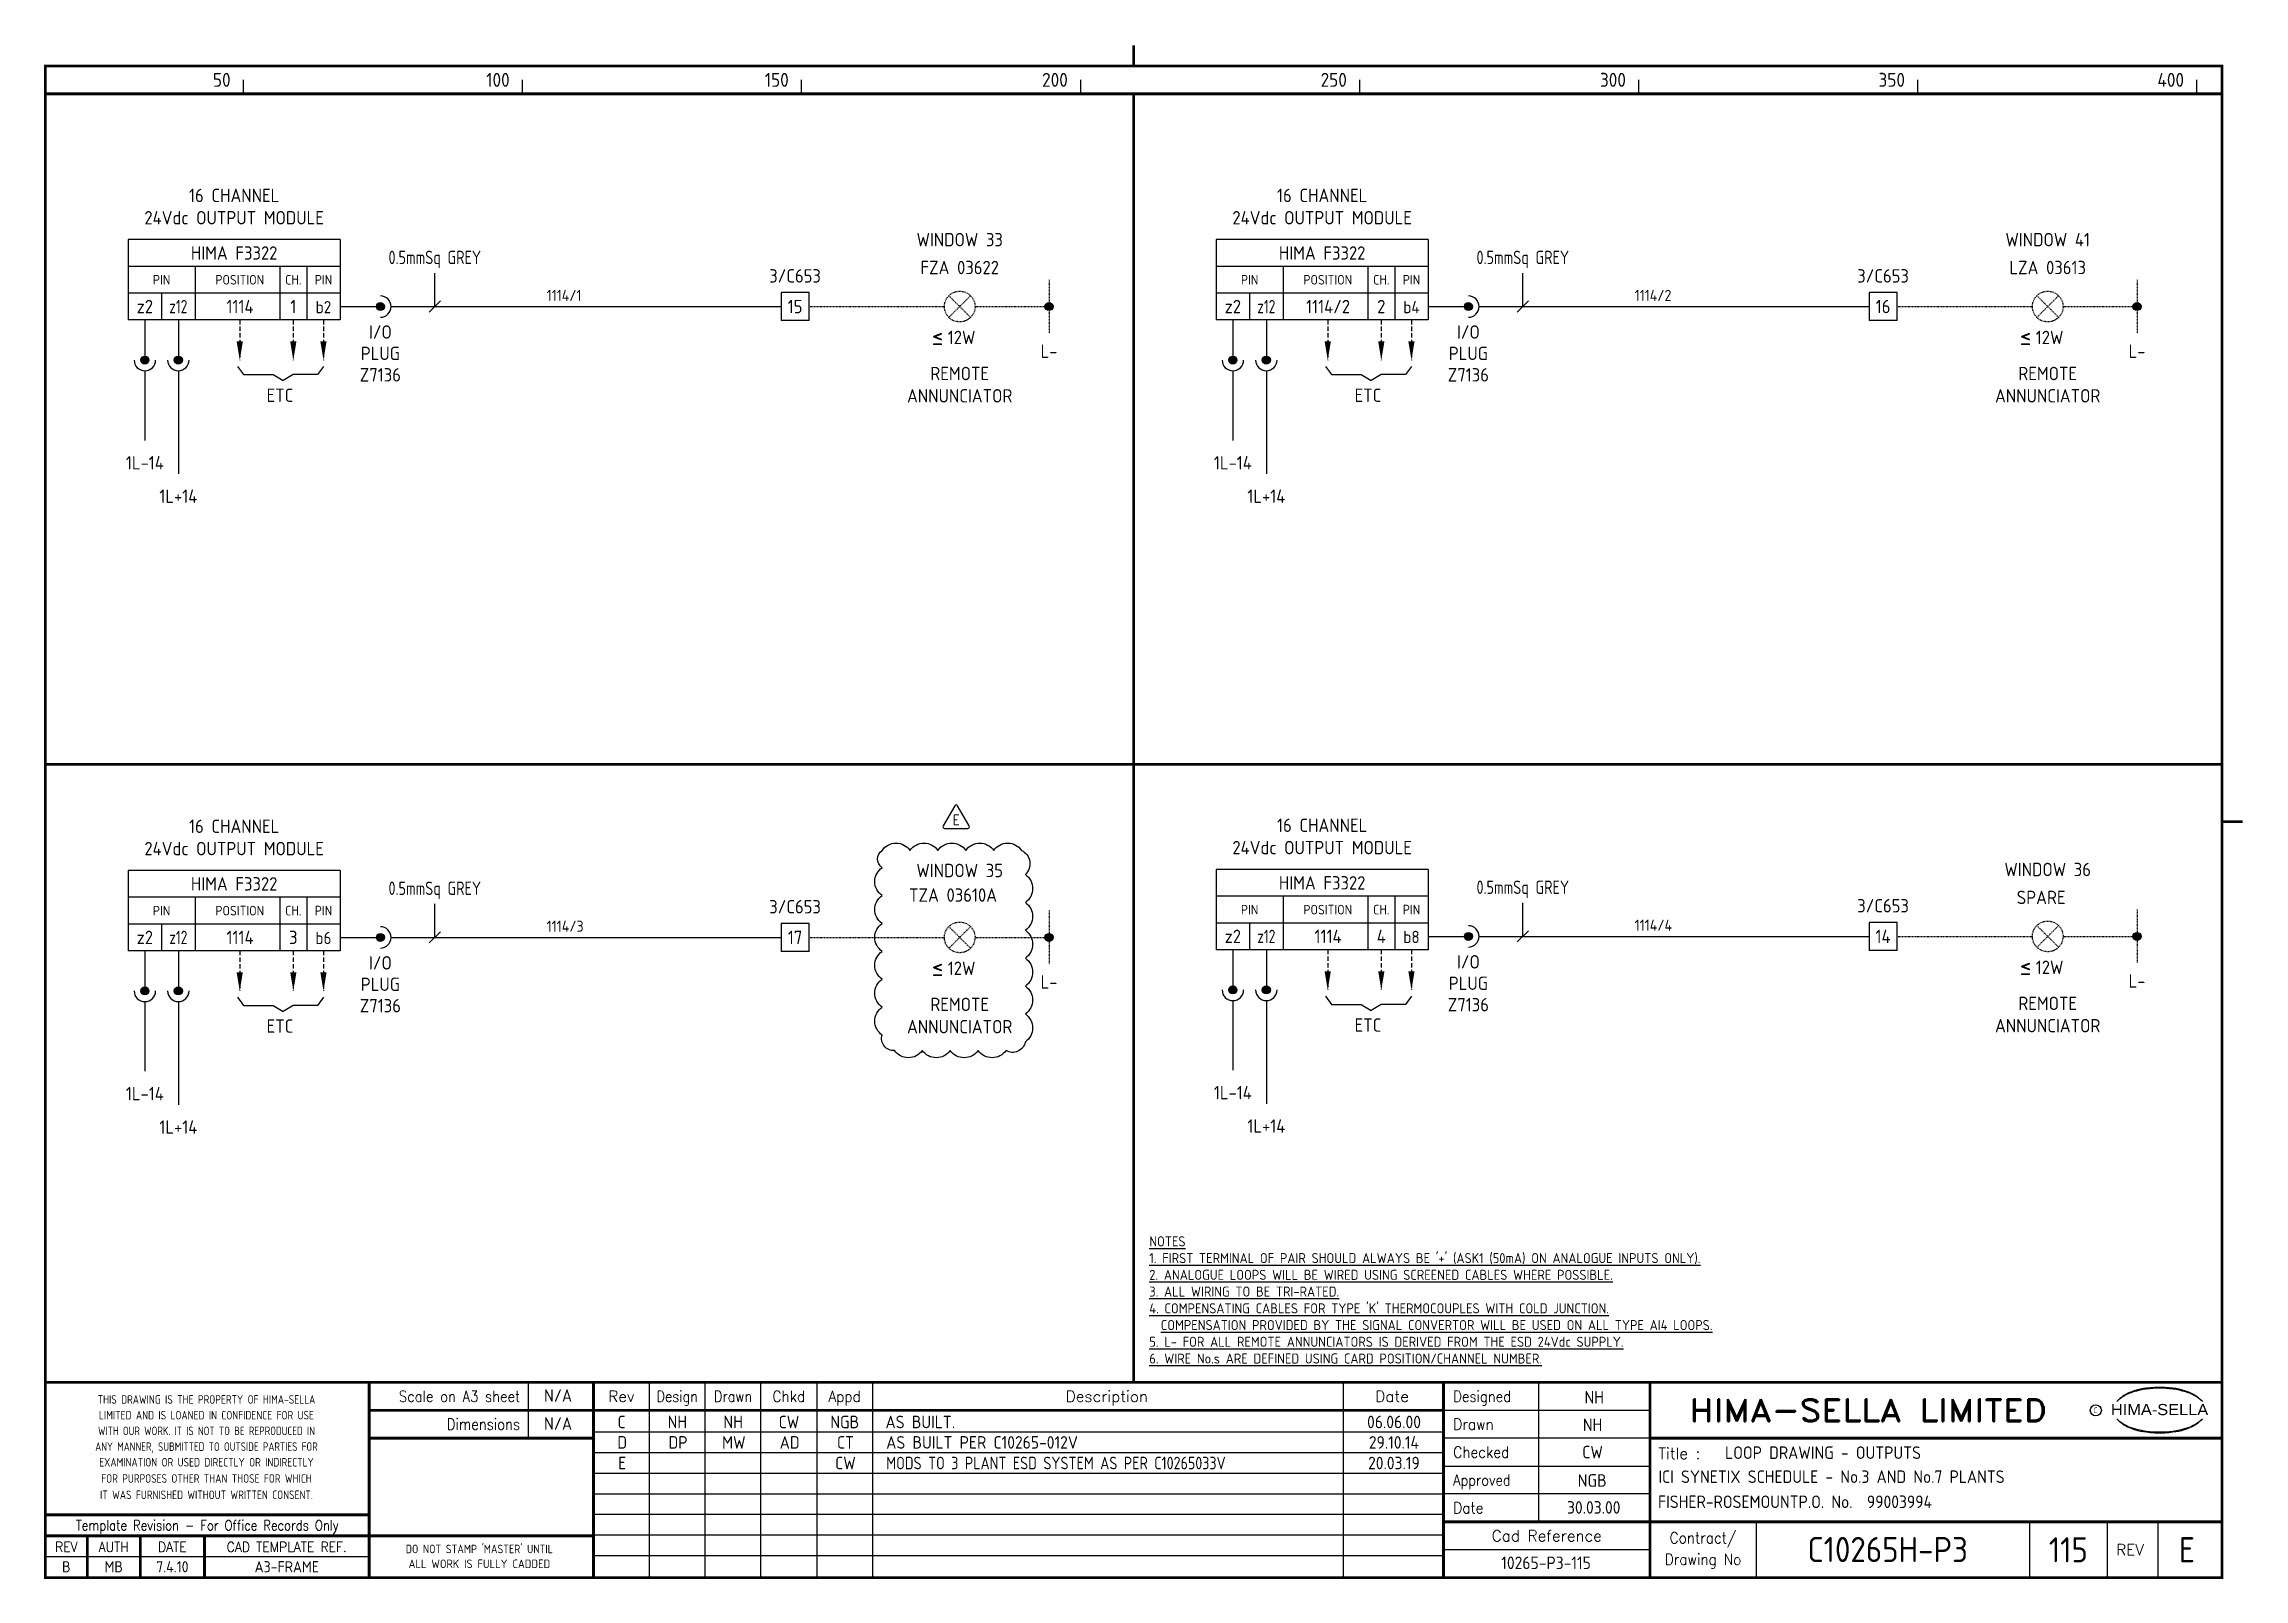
# Model space of a CAD drawing. Extents: x 14 to 408, y 0 to 275.
import ezdxf
from ezdxf.enums import TextEntityAlignment as Align

# ---------------------------------------------------------------- set-up
doc = ezdxf.new("R2010")
doc.units = 0
doc.header["$LTSCALE"] = 0.25
doc.header["$MEASUREMENT"] = 0
doc.linetypes.add('HIDDEN', pattern=[0.375, 0.25, -0.125])
doc.linetypes.add('HIDDEN2', pattern=[4.7625, 3.175, -1.5875])
doc.layers.get('0').update_dxf_attribs({"color": 41, "linetype": 'CONTINUOUS'})
for name, color, linetype in [('00-DRG_FRAME', 12, 'CONTINUOUS'), ('01-DRAW', 7, 'CONTINUOUS'), ('02-TEXT', 2, 'CONTINUOUS'), ('051-TEXT', 2, 'CONTINUOUS'), ('117', 7, 'CONTINUOUS'), ('117-TEXT', 2, 'CONTINUOUS')]:
    doc.layers.add(name, color=color, linetype=linetype)
doc.styles.add('ARIAL', font='arial.ttf', dxfattribs={"height": 2.5})
doc.styles.add('ISO', font='iso.shx')
doc.styles.add('ROMAND', font='ROMAND')
doc.styles.add('ROMANS', font='romans.shx')

msp = doc.modelspace()

# ---------------------------------------------------------------- texts
at = {"layer": '00-DRG_FRAME', "style": 'ISO'}
for s, p in [('50', (47.69, 267.75)), ('100', (97.69, 267.75)), ('150', (147.69, 267.75)), ('200', (197.69, 267.75)), ('250', (247.69, 267.75)), ('300', (297.69, 267.75)), ('350', (347.69, 267.75)), ('400', (397.69, 267.75))]:
    msp.add_text(s, height=2.5, dxfattribs=at).set_placement(p, align=Align.RIGHT)
at = {"layer": '00-DRG_FRAME', "color": 3, "style": 'ISO'}
for s, width, p in [('THIS DRAWING IS THE PROPERTY OF HIMA-SELLA', 0.9, (43.36, 32.44)), ("DO NOT STAMP 'MASTER' UNTIL", 0.95, (92.25, 5.79))]:
    msp.add_text(s, height=1.53, dxfattribs=dict(at, width=width)).set_placement(p, align=Align.MIDDLE)
at = {"layer": '00-DRG_FRAME', "color": 4, "style": 'ROMAND', "width": 0.87}
for s, p in [('Scale on A3 sheet', (99.54, 32)), ('Dimensions', (99.54, 27.01))]:
    msp.add_text(s, height=2, dxfattribs=at).set_placement(p, align=Align.RIGHT)
at = {"layer": '00-DRG_FRAME', "color": 4, "style": 'ROMAND'}
for s, p in [('Rev', (117.7, 32)), ('Description', (204.69, 32)), ('Date', (255.79, 32))]:
    msp.add_text(s, height=2, dxfattribs=at).set_placement(p, align=Align.CENTER)
for s, width, p in [('Design', 0.85, (127.7, 32)), ('Drawn', 0.85, (137.7, 32)), ('Chkd', 0.9, (147.7, 32)), ('Appd', 0.9, (157.7, 32))]:
    msp.add_text(s, height=2, dxfattribs=dict(at, width=width)).set_placement(p, align=Align.CENTER)
for s, width, p in [('Designed', 0.87, (266.75, 32)), ('Drawn', 0.9, (266.75, 27)), ('Checked', 0.9, (266.75, 22)), ('Approved', 0.85, (266.75, 17)), ('Date', 0.9, (266.75, 12))]:
    msp.add_text(s, height=2, dxfattribs=dict(at, width=width)).set_placement(p)
at = {"layer": '00-DRG_FRAME', "style": 'ROMAND', "width": 1.15}
msp.add_text('HIMA-SELLA LIMITED', height=4, dxfattribs=at).set_placement((341.1, 30.5), align=Align.MIDDLE)
at = {"layer": '00-DRG_FRAME', "style": 'ARIAL', "width": 1.05}
msp.add_text('HIMA-SELLA', height=2, dxfattribs=at).set_placement((393.3, 29.63), align=Align.CENTER)
at = {"layer": '00-DRG_FRAME', "color": 3, "style": 'ISO'}
for s, width, p in [('LIMITED AND IS LOANED IN CONFIDENCE FOR USE', 0.9, (43.36, 29.62)), ('ANY MANNER, SUBMITTED TO OUTSIDE PARTIES FOR', 0.87, (43.36, 23.99)), ('WITH OUR WORK. IT IS NOT TO BE REPRODUCED IN', 0.87, (43.36, 26.81)), ('EXAMINATION OR USED DIRECTLY OR INDIRECTLY', 0.9, (43.36, 21.18)), ('IT WAS FURNISHED WITHOUT WRITTEN CONSENT.', 0.9, (43.36, 15.35)), ('FOR PURPOSES OTHER THAN THOSE FOR WHICH', 0.9, (43.36, 18.27))]:
    msp.add_text(s, height=1.53, dxfattribs=dict(at, width=width)).set_placement(p, align=Align.MIDDLE_CENTER)
at = {"layer": '00-DRG_FRAME', "color": 3, "style": 'ISO', "width": 0.9}
msp.add_text('C', height=1, dxfattribs=at).set_placement((381.84, 30), align=Align.CENTER)
at = {"layer": '00-DRG_FRAME', "color": 4, "style": 'ROMAND'}
msp.add_text('Title :', height=2, dxfattribs=at).set_placement((303.5, 21.75))
for s, height, width, p in [('Template Revision - For Office Records Only', 1.8, 0.85, (43.5, 9.62)), ('Contract/', 2, 0.9, (311.5, 7.5)), ('REV', 1.8, 0.9, (18.25, 6)), ('AUTH', 1.8, 0.9, (26.75, 6)), ('DATE', 1.8, 0.9, (37.25, 6)), ('CAD TEMPLATE REF.', 1.8, 0.9, (57.75, 6)), ('Drawing No', 2, 0.9, (311.5, 3.5))]:
    msp.add_text(s, height=height, dxfattribs=dict(at, width=width)).set_placement(p, align=Align.MIDDLE)
for s, p in [('Cad Reference', (283.5, 8)), ('REV', (388, 5.5))]:
    msp.add_text(s, height=2, dxfattribs=at).set_placement(p, align=Align.MIDDLE)
at = {"layer": '00-DRG_FRAME', "color": 41, "style": 'ISO'}
for s, p in [('B', (18.25, 1.45)), ('MB', (26.75, 1.45)), ('7.4.10', (37.25, 1.45)), ('A3-FRAME', (57.75, 1.45))]:
    msp.add_text(s, height=2, dxfattribs=at).set_placement(p, align=Align.CENTER)
at = {"layer": '00-DRG_FRAME', "color": 3, "style": 'ISO'}
msp.add_text('ALL WORK IS FULLY CADDED', height=1.53, dxfattribs=at).set_placement((92.25, 2.98), align=Align.MIDDLE_CENTER)
at = {"layer": '01-DRAW', "insert": (212.29, 61.68), "char_height": 1.8, "width": 133.83, "attachment_point": 1, "style": 'ISO'}
msp.add_mtext("{\\Fiso.shx;\\LNOTES\\P1. FIRST TERMINAL OF PAIR SHOULD ALWAYS BE '+' (ASK1 (50mA) ON ANALOGUE INPUTS ONLY).\\P2. ANALOGUE LOOPS WILL BE WIRED USING SCREENED CABLES WHERE POSSIBLE.\\P3. ALL WIRING TO BE TRI-RATED.\\P4. COMPENSATING CABLES FOR TYPE 'K' THERMOCOUPLES WITH COLD JUNCTION.\\P  COMPENSATION PROVIDED BY THE SIGNAL CONVERTOR WILL BE USED ON ALL TYPE AI4 LOOPS.\\P5. L- FOR ALL REMOTE ANNUNCIATORS IS DERIVED FROM THE ESD 24Vdc SUPPLY.\\P6. WIRE No.s ARE DEFINED USING CARD POSITION/CHANNEL NUMBER.}", dxfattribs=at)
at = {"layer": '117-TEXT', "style": 'ISO'}
for s, height, p in [('16 CHANNEL', 2.4, (48.32, 247.08)), ('16 CHANNEL', 2.4, (243.26, 247.08)), ('24Vdc OUTPUT MODULE', 2.4, (48.32, 243.08)), ('24Vdc OUTPUT MODULE', 2.4, (243.26, 243.08)), ('HIMA F3322', 2.4, (48.32, 236.76)), ('HIMA F3322', 2.4, (243.26, 236.76)), ('PIN', 1.728, (35.32, 232.3)), ('POSITION', 1.728, (49.32, 232.3)), ('CH.', 1.728, (58.92, 232.3)), ('PIN', 1.73, (64.32, 232.3)), ('PIN', 1.728, (230.26, 232.3)), ('POSITION', 1.728, (244.26, 232.3)), ('CH.', 1.728, (253.86, 232.3)), ('PIN', 1.73, (259.26, 232.3)), ('z2', 2.4, (32.32, 227.16)), ('1114', 2.4, (49.37, 227.16)), ('1', 2.4, (58.92, 227.16)), ('b2', 2.2, (64.32, 227.16)), ('z2', 2.4, (227.26, 227.16)), ('1114/2', 2.4, (244.32, 227.16)), ('2', 2.4, (253.86, 227.16)), ('b4', 2.2, (259.26, 227.16)), ('I/O', 2.4, (74.52, 222.6)), ('I/O', 2.4, (269.46, 222.6)), ('PLUG', 2.4, (74.52, 218.76)), ('PLUG', 2.4, (269.46, 218.76)), ('Z7136', 2.4, (74.52, 214.92)), ('Z7136', 2.4, (269.46, 214.92)), ('ETC', 2.4, (56.52, 211.26)), ('ETC', 2.4, (251.46, 211.26)), ('16 CHANNEL', 2.4, (48.32, 133.99)), ('16 CHANNEL', 2.4, (243.26, 134.17)), ('24Vdc OUTPUT MODULE', 2.4, (48.32, 129.99)), ('24Vdc OUTPUT MODULE', 2.4, (243.26, 130.17)), ('HIMA F3322', 2.4, (243.26, 123.85)), ('HIMA F3322', 2.4, (48.32, 123.67)), ('PIN', 1.728, (35.32, 119.2)), ('POSITION', 1.728, (49.32, 119.2)), ('CH.', 1.728, (58.92, 119.2)), ('PIN', 1.73, (64.32, 119.21)), ('PIN', 1.728, (230.26, 119.38)), ('POSITION', 1.728, (244.26, 119.38)), ('CH.', 1.728, (253.86, 119.38)), ('PIN', 1.73, (259.26, 119.39)), ('z2', 2.4, (32.32, 114.07)), ('1114', 2.4, (49.37, 114.07)), ('3', 2.4, (58.92, 114.07)), ('b6', 2.2, (64.32, 114.07)), ('z2', 2.4, (227.26, 114.25)), ('1114', 2.4, (244.32, 114.25)), ('4', 2.4, (253.86, 114.25)), ('b8', 2.2, (259.26, 114.25)), ('I/O', 2.4, (74.52, 109.51)), ('I/O', 2.4, (269.46, 109.69)), ('PLUG', 2.4, (74.52, 105.67)), ('PLUG', 2.4, (269.46, 105.85)), ('Z7136', 2.4, (74.52, 101.83)), ('Z7136', 2.4, (269.46, 102.01)), ('ETC', 2.4, (56.52, 98.17)), ('ETC', 2.4, (251.46, 98.35))]:
    msp.add_text(s, height=height, dxfattribs=at).set_placement(p, align=Align.CENTER)
for s, p in [('WINDOW 33', (178.32, 240.36)), ('WINDOW 41', (373.26, 240.36)), ('FZA 03622', (178.32, 235.36)), ('LZA 03613', (373.26, 235.36)), ('3/C653', (148.82, 233.86)), ('3/C653', (343.76, 233.86)), ('15', (148.82, 228.36)), ('16', (343.76, 228.36)), ('L-', (194.32, 220.36)), ('L-', (389.26, 220.36)), ('REMOTE', (178.32, 216.36)), ('REMOTE', (373.26, 216.36)), ('ANNUNCIATOR', (178.32, 212.36)), ('ANNUNCIATOR', (373.26, 212.36)), ('1L-14', (32.32, 200.36)), ('1L-14', (227.26, 200.36)), ('1L+14', (38.32, 194.36)), ('1L+14', (233.26, 194.36)), ('WINDOW 35', (178.32, 127.27)), ('WINDOW 36', (373.26, 127.45)), ('TZA 03610A', (177.13, 122.86)), ('SPARE', (372.08, 122.44)), ('3/C653', (148.82, 120.77)), ('3/C653', (343.76, 120.95)), ('17', (148.82, 115.27)), ('14', (343.76, 115.45)), ('L-', (194.32, 107.27)), ('L-', (389.26, 107.45)), ('REMOTE', (178.32, 103.27)), ('REMOTE', (373.26, 103.45)), ('ANNUNCIATOR', (178.32, 99.27)), ('ANNUNCIATOR', (373.26, 99.45)), ('1L-14', (32.32, 87.27)), ('1L-14', (227.26, 87.45)), ('1L+14', (38.32, 81.27)), ('1L+14', (233.26, 81.45))]:
    msp.add_text(s, height=2.4, dxfattribs=at).set_placement(p, align=Align.MIDDLE)
for s, width, p in [('0.5mmSq GREY', 0.85, (84.27, 235.97)), ('0.5mmSq GREY', 0.85, (279.21, 235.97)), ('z12', 0.8, (38.32, 227.16)), ('z12', 0.8, (233.26, 227.16)), ('0.5mmSq GREY', 0.85, (84.27, 122.88)), ('0.5mmSq GREY', 0.85, (279.21, 123.06)), ('z12', 0.8, (38.32, 114.07)), ('z12', 0.8, (233.26, 114.25))]:
    msp.add_text(s, height=2.4, dxfattribs=dict(at, width=width)).set_placement(p, align=Align.CENTER)
at = {"layer": '117-TEXT', "color": 3, "style": 'ISO'}
for s, p in [('1114/1', (104.32, 230.36)), ('1114/2', (299.26, 230.36)), ('1114/3', (104.32, 117.27)), ('1114/4', (299.26, 117.45))]:
    msp.add_text(s, height=2, dxfattribs=at).set_placement(p, align=Align.MIDDLE_LEFT)
at = {"layer": '117-TEXT', "style": 'ISO'}
for s, height, p in [('<', 3.36, (173.32, 221.63)), ('-', 3.36, (173.32, 220.27)), ('12W', 2.4, (176.18, 221.62)), ('<', 3.36, (368.26, 221.63)), ('-', 3.36, (368.26, 220.27)), ('12W', 2.4, (371.12, 221.62)), ('<', 3.36, (173.32, 108.54)), ('12W', 2.4, (176.18, 108.53)), ('<', 3.36, (368.26, 108.72)), ('12W', 2.4, (371.12, 108.71)), ('-', 3.36, (173.32, 107.18)), ('-', 3.36, (368.26, 107.36))]:
    msp.add_text(s, height=height, dxfattribs=at).set_placement(p)

# ---------------------------------------------------------------- blocks, each defined once
blk = doc.blocks.new('A3-REVA')
at = {"layer": '051-TEXT', "style": 'ISO'}
for tag, p in [('DESIGNED', (292.01, 31.7)), ('A', (117.73, 27.28)), ('DES', (127.73, 27.28)), ('DRN', (137.73, 27.28)), ('CHKD', (147.73, 27.28)), ('APPD', (157.73, 27.28)), ('DATE', (256, 27.28)), ('DRAWN', (291.72, 26.77)), ('CHECKED', (291.72, 21.89)), ('APPD', (291.65, 16.79)), ('DATE', (291.92, 11.96))]:
    blk.add_attdef(tag, text='', height=2.25, dxfattribs=at).set_placement(p, align=Align.CENTER)
blk.add_attdef('DESCRIPTION', (165.03, 27.28), '', height=2.25, dxfattribs=at)
blk = doc.blocks.new('A3-REVB')
at = {"layer": '051-TEXT', "style": 'ISO'}
for tag, p in [('A', (124.85, -20.36)), ('DES', (134.85, -20.36)), ('DRN', (144.85, -20.36)), ('CHKD', (154.85, -20.36)), ('APPD', (164.85, -20.36)), ('DATE', (263.12, -20.36))]:
    blk.add_attdef(tag, text='', height=2.25, dxfattribs=at).set_placement(p, align=Align.CENTER)
blk.add_attdef('DESCRIPTION', (172.15, -20.36), '', height=2.25, dxfattribs=at)
blk = doc.blocks.new('A3-TITLE')
at = {"layer": '051-TEXT', "style": 'ISO'}
blk.add_attdef('TITLE_1', (315.46, 21.78), '', height=2.25, dxfattribs=at)
for tag, p in [('DRGNO', (376.96, 3.24)), ('REV.', (398.2, 3.24))]:
    blk.add_attdef(tag, text='', height=4.5, dxfattribs=at).set_placement(p, align=Align.CENTER)
blk = doc.blocks.new('DOT')
for radius in [0.75, 0.65, 0.55, 0.45, 0.35, 0.25, 0.15, 0.05]:
    blk.add_circle((0, 0), radius)
blk = doc.blocks.new('A3-CONTRACT')
at = {"layer": '051-TEXT', "color": 41, "style": 'ISO'}
for tag, height, p in [('SCALE', 2.25, (106.71, 31.82)), ('DIMS', 2.25, (106.71, 26.8)), ('CAD-REF', 2.25, (283.73, 1.84)), ('CONTRACT', 4.5, (344.94, 3.1))]:
    blk.add_attdef(tag, text='', height=height, dxfattribs=at).set_placement(p, align=Align.CENTER)
for tag, p in [('TITLE_2', (303.86, 17.28)), ('TITLE_3', (303.79, 12.78))]:
    blk.add_attdef(tag, p, '', height=2.25, dxfattribs=at)
blk = doc.blocks.new('TRI-E')
at = {"layer": '01-DRAW'}
blk.add_lwpolyline([(-0.26, 2.55), (-2.34, -1.05, 0.57735), (-2.08, -1.5), (2.08, -1.5, 0.57735), (2.34, -1.05), (0.26, 2.55, 0.57735)], format="xyb", close=True, dxfattribs=at)
at = {"layer": '02-TEXT', "color": 2, "style": 'ROMANS', "width": 0.8}
blk.add_text('E', height=1.8, dxfattribs=at).set_placement((0, 0), align=Align.MIDDLE)

# ---------------------------------------------------------------- linework, layer by layer
at = {"layer": '00-DRG_FRAME'}
for p, q in [((50, 266.5), (50, 269)), ((100, 266.5), (100, 269)), ((150, 266.5), (150, 269)), ((200, 266.5), (200, 269)), ((250, 266.5), (250, 269)), ((300, 266.5), (300, 269)), ((350, 266.5), (350, 269)), ((400, 266.5), (400, 269)), ((101.01, 35.5), (101.01, 25.5)), ((122.7, 35.5), (122.7, 0.5)), ((132.7, 0.5), (132.7, 35.5)), ((142.7, 0.5), (142.7, 35.5)), ((152.7, 35.5), (152.7, 0.5)), ((162.7, 35.5), (162.7, 0.5)), ((247, 35.5), (247, 0.5)), ((282, 35.5), (282, 10.5)), ((265, 30.5), (302, 30.5)), ((265, 26.59), (112.7, 26.59)), ((302, 25.5), (265, 25.5)), ((265, 22.89), (112.7, 22.89)), ((265, 20.5), (302, 20.5)), ((265, 19.19), (112.7, 19.19)), ((265, 15.49), (112.7, 15.49)), ((302, 15.5), (265, 15.5)), ((265, 11.79), (112.7, 11.79)), ((265, 8.09), (112.7, 8.09)), ((321, 10.5), (321, 0.5)), ((370, 10.5), (370, 0.5)), ((384, 0.5), (384, 10.5)), ((393, 10.5), (393, 0.5)), ((72.5, 4.25), (14.5, 4.25)), ((265, 4.39), (112.7, 4.39)), ((302, 5.5), (265, 5.5))]:
    msp.add_line(p, q, dxfattribs=at)
at = {"layer": '00-DRG_FRAME', "const_width": 0.5}
for points in [[(209.5, 271.5), (209.5, 275.18)], [(209.5, 271.5), (209.5, 275.18)], [(14.5, 266.5), (404.5, 266.5)], [(209.5, 35.5), (209.5, 266.5)], [(14.5, 146.31), (404.5, 146.31)], [(404.5, 136), (408.18, 136)], [(404.5, 35.5), (14.5, 35.5)], [(72.5, 0.5), (72.5, 35.5)], [(112.7, 0.5), (112.7, 35.5)], [(265, 35.5), (265, 0.5)], [(302, 0.5), (302, 35.5)], [(265, 30.5), (72.5, 30.5)], [(112.7, 25.5), (72.5, 25.5)], [(404.5, 25.5), (302, 25.5)], [(14.5, 11.75), (72.5, 11.75)], [(14.5, 8), (72.5, 8)], [(22, 0.5), (22, 8)], [(31.5, 0.5), (31.5, 8)], [(43, 0.5), (43, 8)], [(112.7, 8), (72.5, 8)], [(265, 10.5), (404.5, 10.5)]]:
    msp.add_lwpolyline(points, dxfattribs=at)
msp.add_lwpolyline([(14.5, 0.5), (404.5, 0.5), (404.5, 271.5), (14.5, 271.5)], close=True, dxfattribs=at)
at = {"layer": '00-DRG_FRAME', "color": 3}
msp.add_circle((381.88, 30.5), 1, dxfattribs=at)
for centre, radius, start, end in [((390.6, 26.83), 7.24, 106.0532, 133.5024), ((390.88, 27.01), 7.3, 130.419, 136.057), ((390.11, 28.1), 5.98, 122.244, 131.6154), ((389.75, 28.78), 5.21, 111.8206, 122.8668), ((391.78, 24.7), 9.76, 107.5931, 113.9452), ((393.1, 18.5), 15.94, 89.2698, 106.3911), ((392.1, 23.52), 10.99, 96.0146, 107.3203), ((393.29, 16.31), 18.28, 92.8917, 97.3734), ((393.24, 18.86), 15.73, 89.7805, 93.1738), ((393.36, 18.86), 15.73, 86.8262, 90.2195), ((393.51, 18.5), 15.94, 73.6089, 90.7302), ((393.31, 16.31), 18.28, 82.6266, 87.1083), ((394.51, 23.52), 10.99, 72.6797, 83.9854), ((394.83, 24.7), 9.76, 66.0548, 72.4069), ((396, 26.83), 7.24, 46.4976, 73.9468), ((396.85, 28.78), 5.21, 57.1332, 68.1794), ((396.49, 28.1), 5.98, 48.3846, 57.756), ((395.73, 27.01), 7.3, 43.943, 49.581), ((390.88, 34.04), 7.3, 223.943, 229.581), ((390.6, 34.23), 7.24, 226.4976, 253.9468), ((390.11, 32.96), 5.98, 228.3846, 237.756), ((389.75, 32.28), 5.21, 237.1332, 248.1794), ((396, 34.23), 7.24, 286.0532, 313.5024), ((396.85, 32.28), 5.21, 291.8206, 302.8668), ((396.49, 32.96), 5.98, 302.244, 311.6154), ((395.73, 34.04), 7.3, 310.419, 316.057), ((391.78, 36.36), 9.76, 246.0548, 252.4069), ((393.1, 42.56), 15.94, 253.6089, 270.7302), ((392.1, 37.54), 10.99, 252.6797, 263.9854), ((393.29, 44.75), 18.28, 262.6266, 267.1083), ((393.24, 42.19), 15.73, 266.8262, 270.2195), ((393.51, 42.56), 15.94, 269.2698, 286.3911), ((393.36, 42.19), 15.73, 269.7805, 273.1738), ((393.31, 44.75), 18.28, 272.8917, 277.3734), ((394.51, 37.54), 10.99, 276.0146, 287.3203), ((394.83, 36.36), 9.76, 287.5931, 293.9452)]:
    msp.add_arc(centre, radius, start, end, dxfattribs=at)
at = {"layer": '01-DRAW', "color": 6}
msp.add_lwpolyline([(164.41, 130.87, -0.520567), (169.41, 130.87, -0.520567), (174.41, 130.87, -0.520567), (179.41, 130.87, -0.520567), (184.41, 130.87, -0.520567), (189.41, 130.87, -0.520567), (190.08, 126.54, -0.520567), (190.08, 121.54, -0.520567), (190.08, 116.54, -0.520567), (190.08, 111.54, -0.520567), (190.08, 106.54, -0.520567), (190.08, 101.54, -0.520567), (190.08, 96.54, -0.520567), (186.62, 94.99, -0.520567), (181.62, 94.99, -0.520567), (176.62, 94.99, -0.520567), (171.62, 94.99, -0.520567), (166.62, 94.99, -0.520567), (164.41, 97.77, -0.520567), (164.41, 102.77, -0.520567), (164.41, 107.77, -0.520567), (164.41, 112.77, -0.520567), (164.41, 117.77, -0.520567), (164.41, 122.77, -0.520567), (164.41, 127.77, -0.520567)], format="xyb", close=True, dxfattribs=at)
at = {"layer": '117'}
for p, q in [((29.32, 240.36), (29.32, 225.96)), ((67.32, 240.36), (29.32, 240.36)), ((67.32, 240.36), (67.32, 225.96)), ((224.26, 240.36), (224.26, 225.96)), ((262.26, 240.36), (224.26, 240.36)), ((262.26, 240.36), (262.26, 225.96)), ((67.32, 235.56), (29.32, 235.56)), ((41.32, 235.56), (41.32, 225.96)), ((56.52, 235.56), (56.52, 225.96)), ((61.32, 235.56), (61.32, 225.96)), ((262.26, 235.56), (224.26, 235.56)), ((236.26, 235.56), (236.26, 225.96)), ((251.46, 235.56), (251.46, 225.96)), ((256.26, 235.56), (256.26, 225.96)), ((67.32, 230.76), (29.32, 230.76)), ((35.32, 230.76), (35.32, 225.96)), ((146.32, 230.86), (146.32, 225.86)), ((151.32, 230.86), (146.32, 230.86)), ((151.32, 225.86), (151.32, 230.86)), ((262.26, 230.76), (224.26, 230.76)), ((230.26, 230.76), (230.26, 225.96)), ((341.26, 230.86), (341.26, 225.86)), ((346.26, 230.86), (341.26, 230.86)), ((346.26, 225.86), (346.26, 230.86)), ((67.32, 225.96), (29.32, 225.96)), ((32.32, 225.96), (32.32, 218.76)), ((38.32, 225.96), (38.32, 218.76)), ((67.32, 228.36), (74.52, 228.36)), ((76.44, 228.36), (146.32, 228.36)), ((151.32, 225.86), (146.32, 225.86)), ((262.26, 225.96), (224.26, 225.96)), ((227.26, 225.96), (227.26, 218.76)), ((233.26, 225.96), (233.26, 218.76)), ((262.26, 228.36), (269.46, 228.36)), ((271.38, 228.36), (341.26, 228.36)), ((346.26, 225.86), (341.26, 225.86)), ((32.32, 216.84), (32.32, 204.36)), ((38.32, 216.84), (38.32, 198.36)), ((48.92, 217.62), (50, 216.18)), ((64.32, 217.62), (63.24, 216.18)), ((227.26, 216.84), (227.26, 204.36)), ((233.26, 216.84), (233.26, 198.36)), ((243.86, 217.62), (244.94, 216.18)), ((259.26, 217.62), (258.18, 216.18)), ((50, 216.18), (55.32, 216.18)), ((55.32, 216.18), (57.12, 215.1)), ((58.92, 216.18), (57.12, 215.1)), ((63.24, 216.18), (58.92, 216.18)), ((244.94, 216.18), (250.26, 216.18)), ((250.26, 216.18), (252.06, 215.1)), ((253.86, 216.18), (252.06, 215.1)), ((258.18, 216.18), (253.86, 216.18)), ((67.32, 127.27), (29.32, 127.27)), ((29.32, 127.27), (29.32, 112.87)), ((67.32, 127.27), (67.32, 112.87)), ((262.26, 127.45), (224.26, 127.45)), ((224.26, 127.45), (224.26, 113.05)), ((262.26, 127.45), (262.26, 113.05)), ((67.32, 122.47), (29.32, 122.47)), ((41.32, 122.47), (41.32, 112.87)), ((56.52, 122.47), (56.52, 112.87)), ((61.32, 122.47), (61.32, 112.87)), ((262.26, 122.65), (224.26, 122.65)), ((236.26, 122.65), (236.26, 113.05)), ((251.46, 122.65), (251.46, 113.05)), ((256.26, 122.65), (256.26, 113.05)), ((67.32, 117.67), (29.32, 117.67)), ((35.32, 117.67), (35.32, 112.87)), ((67.32, 115.27), (74.52, 115.27)), ((76.44, 115.27), (146.32, 115.27)), ((146.32, 117.77), (146.32, 112.77)), ((151.32, 117.77), (146.32, 117.77)), ((151.32, 112.77), (151.32, 117.77)), ((262.26, 117.85), (224.26, 117.85)), ((230.26, 117.85), (230.26, 113.05)), ((262.26, 115.45), (269.46, 115.45)), ((271.38, 115.45), (341.26, 115.45)), ((346.26, 117.95), (341.26, 117.95)), ((341.26, 117.95), (341.26, 112.95)), ((346.26, 112.95), (346.26, 117.95)), ((67.32, 112.87), (29.32, 112.87)), ((32.32, 112.87), (32.32, 105.67)), ((38.32, 112.87), (38.32, 105.67)), ((151.32, 112.77), (146.32, 112.77)), ((262.26, 113.05), (224.26, 113.05)), ((227.26, 113.05), (227.26, 105.85)), ((233.26, 113.05), (233.26, 105.85)), ((346.26, 112.95), (341.26, 112.95)), ((32.32, 103.75), (32.32, 91.27)), ((38.32, 103.75), (38.32, 85.27)), ((48.92, 104.53), (50, 103.09)), ((50, 103.09), (55.32, 103.09)), ((55.32, 103.09), (57.12, 102.01)), ((58.92, 103.09), (57.12, 102.01)), ((63.24, 103.09), (58.92, 103.09)), ((64.32, 104.53), (63.24, 103.09)), ((227.26, 103.93), (227.26, 91.45)), ((233.26, 103.93), (233.26, 85.45)), ((243.86, 104.71), (244.94, 103.27)), ((244.94, 103.27), (250.26, 103.27)), ((250.26, 103.27), (252.06, 102.19)), ((253.86, 103.27), (252.06, 102.19)), ((258.18, 103.27), (253.86, 103.27)), ((259.26, 104.71), (258.18, 103.27))]:
    msp.add_line(p, q, dxfattribs=at)
at = {"layer": '117', "color": 3}
for p, q in [((84.27, 228.36), (84.27, 234.36)), ((279.21, 228.36), (279.21, 234.36)), ((83.27, 227.36), (85.27, 229.36)), ((278.21, 227.36), (280.21, 229.36)), ((84.27, 115.27), (84.27, 121.27)), ((279.21, 115.45), (279.21, 121.45)), ((83.27, 114.27), (85.27, 116.27)), ((278.21, 114.45), (280.21, 116.45))]:
    msp.add_line(p, q, dxfattribs=at)
at = {"layer": '117', "linetype": 'HIDDEN'}
for p, q in [((194.32, 233.16), (194.32, 223.56)), ((389.26, 233.16), (389.26, 223.56)), ((176.37, 226.42), (180.26, 230.31)), ((176.37, 230.31), (180.26, 226.42)), ((371.32, 230.31), (375.21, 226.42)), ((371.32, 226.42), (375.21, 230.31)), ((151.32, 228.36), (175.57, 228.36)), ((181.07, 228.36), (194.32, 228.36)), ((346.26, 228.36), (370.51, 228.36)), ((376.01, 228.36), (389.26, 228.36)), ((194.32, 120.07), (194.32, 110.47)), ((389.26, 120.25), (389.26, 110.65)), ((151.32, 115.27), (175.57, 115.27)), ((176.37, 117.21), (180.26, 113.32)), ((176.37, 113.32), (180.26, 117.21)), ((181.07, 115.27), (194.32, 115.27)), ((346.26, 115.45), (370.51, 115.45)), ((371.32, 113.5), (375.21, 117.39)), ((371.32, 117.39), (375.21, 113.5)), ((376.01, 115.45), (389.26, 115.45))]:
    msp.add_line(p, q, dxfattribs=at)
at = {"layer": '117', "linetype": 'HIDDEN2'}
for p, q in [((49.32, 225.96), (49.32, 218.76)), ((58.92, 225.96), (58.92, 218.76)), ((64.32, 225.96), (64.32, 218.76)), ((244.26, 225.96), (244.26, 218.76)), ((253.86, 225.96), (253.86, 218.76)), ((259.26, 225.96), (259.26, 218.76)), ((49.32, 112.87), (49.32, 105.67)), ((58.92, 112.87), (58.92, 105.67)), ((64.32, 112.87), (64.32, 105.67)), ((244.26, 113.05), (244.26, 105.85)), ((253.86, 113.05), (253.86, 105.85)), ((259.26, 113.05), (259.26, 105.85))]:
    msp.add_line(p, q, dxfattribs=at)
at = {"layer": '117'}
for centre, radius in [((74.52, 228.36), 0.72), ((74.52, 228.36), 0.624), ((74.52, 228.36), 0.528), ((74.52, 228.36), 0.432), ((74.52, 228.36), 0.336), ((269.46, 228.36), 0.72), ((269.46, 228.36), 0.624), ((269.46, 228.36), 0.528), ((269.46, 228.36), 0.432), ((269.46, 228.36), 0.336), ((74.52, 228.36), 0.24), ((74.52, 228.36), 0.144), ((74.52, 228.36), 0.048), ((269.46, 228.36), 0.24), ((269.46, 228.36), 0.144), ((269.46, 228.36), 0.048), ((32.32, 218.76), 0.72), ((32.32, 218.76), 0.624), ((32.32, 218.76), 0.528), ((32.32, 218.76), 0.432), ((32.32, 218.76), 0.336), ((32.32, 218.76), 0.24), ((32.32, 218.76), 0.144), ((32.32, 218.76), 0.048), ((38.32, 218.76), 0.72), ((38.32, 218.76), 0.624), ((38.32, 218.76), 0.528), ((38.32, 218.76), 0.432), ((38.32, 218.76), 0.336), ((38.32, 218.76), 0.24), ((38.32, 218.76), 0.144), ((38.32, 218.76), 0.048), ((227.26, 218.76), 0.72), ((227.26, 218.76), 0.624), ((227.26, 218.76), 0.528), ((227.26, 218.76), 0.432), ((227.26, 218.76), 0.336), ((227.26, 218.76), 0.24), ((227.26, 218.76), 0.144), ((227.26, 218.76), 0.048), ((233.26, 218.76), 0.72), ((233.26, 218.76), 0.624), ((233.26, 218.76), 0.528), ((233.26, 218.76), 0.432), ((233.26, 218.76), 0.336), ((233.26, 218.76), 0.24), ((233.26, 218.76), 0.144), ((233.26, 218.76), 0.048), ((74.52, 115.27), 0.72), ((74.52, 115.27), 0.624), ((74.52, 115.27), 0.528), ((74.52, 115.27), 0.432), ((74.52, 115.27), 0.336), ((74.52, 115.27), 0.24), ((74.52, 115.27), 0.144), ((74.52, 115.27), 0.048), ((269.46, 115.45), 0.72), ((269.46, 115.45), 0.624), ((269.46, 115.45), 0.528), ((269.46, 115.45), 0.432), ((269.46, 115.45), 0.336), ((269.46, 115.45), 0.24), ((269.46, 115.45), 0.144), ((269.46, 115.45), 0.048), ((227.26, 105.85), 0.72), ((227.26, 105.85), 0.624), ((233.26, 105.85), 0.72), ((233.26, 105.85), 0.624), ((32.32, 105.67), 0.72), ((32.32, 105.67), 0.624), ((32.32, 105.67), 0.528), ((32.32, 105.67), 0.432), ((32.32, 105.67), 0.336), ((32.32, 105.67), 0.24), ((32.32, 105.67), 0.144), ((32.32, 105.67), 0.048), ((38.32, 105.67), 0.72), ((38.32, 105.67), 0.624), ((38.32, 105.67), 0.528), ((38.32, 105.67), 0.432), ((38.32, 105.67), 0.336), ((38.32, 105.67), 0.24), ((38.32, 105.67), 0.144), ((38.32, 105.67), 0.048), ((227.26, 105.85), 0.528), ((227.26, 105.85), 0.432), ((227.26, 105.85), 0.336), ((227.26, 105.85), 0.24), ((227.26, 105.85), 0.144), ((227.26, 105.85), 0.048), ((233.26, 105.85), 0.528), ((233.26, 105.85), 0.432), ((233.26, 105.85), 0.336), ((233.26, 105.85), 0.24), ((233.26, 105.85), 0.144), ((233.26, 105.85), 0.048)]:
    msp.add_circle(centre, radius, dxfattribs=at)
at = {"layer": '117', "linetype": 'HIDDEN'}
for centre in [(178.32, 228.36), (373.26, 228.36), (178.32, 115.27), (373.26, 115.45)]:
    msp.add_circle(centre, 2.75, dxfattribs=at)
at = {"layer": '117'}
for centre, start, end in [((74.52, 228.36), 270, 90), ((269.46, 228.36), 270, 90), ((32.32, 218.76), 180, 0), ((38.32, 218.76), 180, 0), ((227.26, 218.76), 180, 0), ((233.26, 218.76), 180, 0), ((74.52, 115.27), 270, 90), ((269.46, 115.45), 270, 90), ((32.32, 105.67), 180, 0), ((38.32, 105.67), 180, 0), ((227.26, 105.85), 180, 0), ((233.26, 105.85), 180, 0)]:
    msp.add_arc(centre, 1.92, start, end, dxfattribs=at)
for points in [[(49.88, 222.12), (48.76, 222.12), (49.32, 218.76)], [(59.48, 222.12), (58.36, 222.12), (58.92, 218.76)], [(64.88, 222.12), (63.76, 222.12), (64.32, 218.76)], [(244.82, 222.12), (243.7, 222.12), (244.26, 218.76)], [(254.42, 222.12), (253.3, 222.12), (253.86, 218.76)], [(259.82, 222.12), (258.7, 222.12), (259.26, 218.76)], [(49.88, 109.03), (48.76, 109.03), (49.32, 105.67)], [(59.48, 109.03), (58.36, 109.03), (58.92, 105.67)], [(64.88, 109.03), (63.76, 109.03), (64.32, 105.67)], [(244.82, 109.21), (243.7, 109.21), (244.26, 105.85)], [(254.42, 109.21), (253.3, 109.21), (253.86, 105.85)], [(259.82, 109.21), (258.7, 109.21), (259.26, 105.85)]]:
    msp.add_solid(points, dxfattribs=at)

# ---------------------------------------------------------------- block references
at = {"layer": '00-DRG_FRAME'}
for name, p, values in [('A3-CONTRACT', (-0.35, 0.19), {'TITLE_2': 'ICI SYNETIX SCHEDULE - No.3 AND No.7 PLANTS', 'TITLE_3': 'FISHER-ROSEMOUNTP.O. No.  99003994', 'CAD-REF': '10265-P3-115', 'CONTRACT': 'C10265H-P3', 'SCALE': 'N/A', 'DIMS': 'N/A'}), ('A3-REVB', (-7, 43.98), {'A': 'D', 'DES': 'DP', 'DRN': 'MW', 'CHKD': 'AD', 'APPD': 'CT', 'DESCRIPTION': 'AS BUILT PER C10265-012V', 'DATE': '29.10.14'}), ('A3-TITLE', (0, 0), {'TITLE_1': 'LOOP DRAWING - OUTPUTS', 'DRGNO': '115', 'REV.': 'E'})]:
    msp.add_blockref(name, p, dxfattribs=at).add_auto_attribs(values)
ref = msp.add_blockref('A3-REVA', (0, 0), dxfattribs=at)
ref.add_attrib('A', 'C', dxfattribs={"layer": '051-TEXT', "height": 2.25, "style": 'ISO'}).set_placement((117.73, 27.28), align=Align.CENTER)
ref.add_attrib('DES', 'NH', dxfattribs={"layer": '051-TEXT', "height": 2.25, "style": 'ISO'}).set_placement((127.73, 27.28), align=Align.CENTER)
ref.add_attrib('DRN', 'NH', dxfattribs={"layer": '051-TEXT', "height": 2.25, "style": 'ISO'}).set_placement((137.73, 27.28), align=Align.CENTER)
ref.add_attrib('CHKD', 'CW', dxfattribs={"layer": '051-TEXT', "height": 2.25, "style": 'ISO'}).set_placement((147.73, 27.28), align=Align.CENTER)
ref.add_attrib('APPD', 'NGB', dxfattribs={"layer": '051-TEXT', "height": 2.25, "style": 'ISO'}).set_placement((157.73, 27.28), align=Align.CENTER)
ref.add_attrib('DESCRIPTION', 'AS BUILT.', (165.03, 27.28), dxfattribs={"layer": '051-TEXT', "height": 2.25, "style": 'ISO'})
ref.add_attrib('DATE', '06.06.00', dxfattribs={"layer": '051-TEXT', "height": 2.25, "style": 'ISO'}).set_placement((256.14, 27.28), align=Align.CENTER)
ref.add_attrib('DESIGNED', 'NH', dxfattribs={"layer": '051-TEXT', "height": 2.25, "style": 'ISO'}).set_placement((292.01, 31.7), align=Align.CENTER)
ref.add_attrib('DRAWN', 'NH', dxfattribs={"layer": '051-TEXT', "height": 2.25, "style": 'ISO'}).set_placement((291.72, 26.77), align=Align.CENTER)
ref.add_attrib('CHECKED', 'CW', dxfattribs={"layer": '051-TEXT', "height": 2.25, "style": 'ISO'}).set_placement((291.72, 21.89), align=Align.CENTER)
ref.add_attrib('APPD', 'NGB', dxfattribs={"layer": '051-TEXT', "height": 2.25, "style": 'ISO'}).set_placement((291.65, 16.79), align=Align.CENTER)
ref.add_attrib('DATE', '30.03.00', dxfattribs={"layer": '051-TEXT', "height": 2.25, "style": 'ISO'}).set_placement((291.92, 11.96), align=Align.CENTER)
ref = msp.add_blockref('A3-REVB', (-7, 40.28), dxfattribs=at)
ref.add_attrib('A', 'E', dxfattribs={"layer": '051-TEXT', "height": 2.25, "style": 'ISO'}).set_placement((117.85, 19.92), align=Align.CENTER)
ref.add_attrib('APPD', 'CW', dxfattribs={"layer": '051-TEXT', "height": 2.25, "style": 'ISO'}).set_placement((157.85, 19.92), align=Align.CENTER)
ref.add_attrib('DESCRIPTION', 'MODS TO 3 PLANT ESD SYSTEM AS PER C10265033V', (165.15, 19.92), dxfattribs={"layer": '051-TEXT', "height": 2.25, "style": 'ISO', "width": 0.9})
ref.add_attrib('DATE', '20.03.19', dxfattribs={"layer": '051-TEXT', "height": 2.25, "style": 'ISO'}).set_placement((256.12, 19.92), align=Align.CENTER)
at = {"layer": '01-DRAW', "color": 0}
msp.add_blockref('TRI-E', (177.69, 136.32), dxfattribs=at)
at = {"layer": '117', "xscale": 0.9600000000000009, "yscale": 0.9600000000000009, "zscale": 0.9600000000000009}
for p in [(194.32, 228.36), (389.26, 228.36), (194.32, 115.27), (389.26, 115.45)]:
    msp.add_blockref('DOT', p, dxfattribs=at)

msp.set_redraw_order([(e.dxf.handle, doc.entitydb.next_handle()) for e in msp.query("TEXT MTEXT ATTDEF DIMENSION ARC_DIMENSION")])  # texts and dimensions are drawn at this point

doc.saveas('drawing.dxf')
